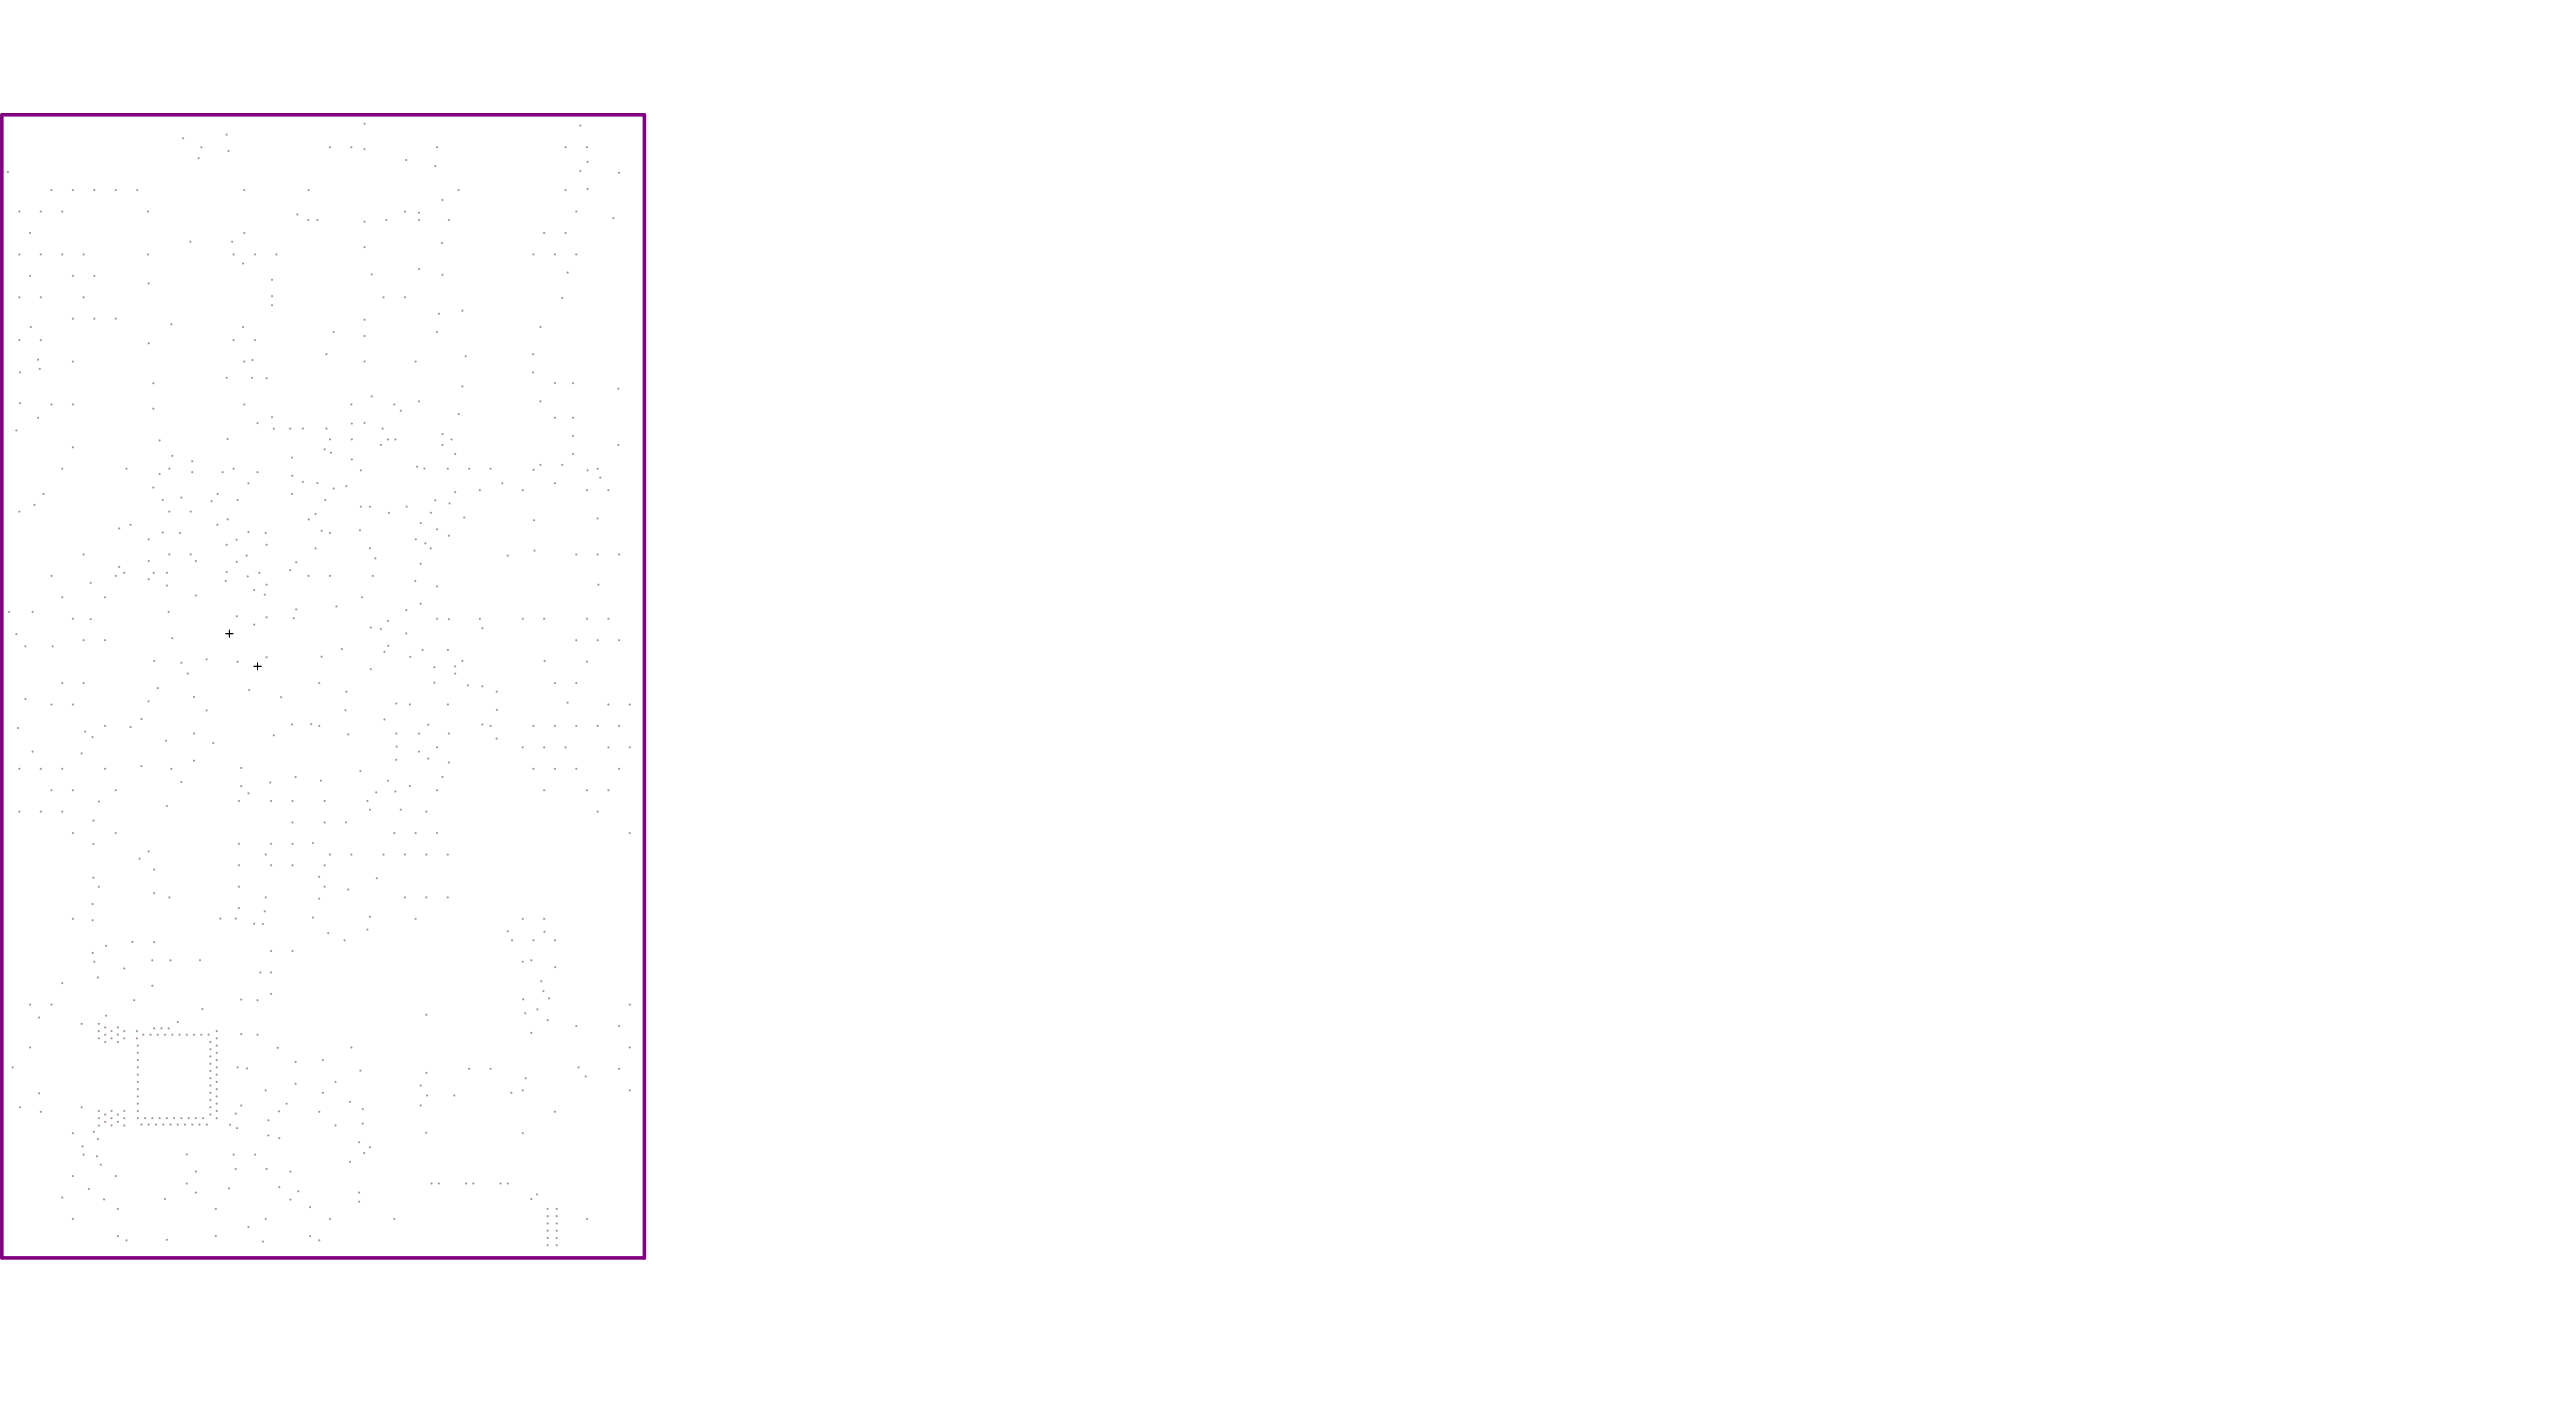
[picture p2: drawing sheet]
<svg xmlns="http://www.w3.org/2000/svg" width="600mm" height="329mm" viewBox="0 0 600 329" stroke-linecap="round" stroke-linejoin="round" font-family="sans-serif">
<path d="M52.6 147.6h1.7M53.5 146.8v1.6M59.2 155.2h1.6M60 154.4v1.6" fill="none" stroke="#000" stroke-width=".23"/>
<path d="M.4 26.7h149.8v266.3h-149.8z" fill="none" stroke="#800080" stroke-width=".83"/>
<g fill="#a6968d">
<circle cx="89.2" cy="99.8" r=".25"/>
<circle cx="70.6" cy="99.8" r=".25"/>
<circle cx="76.1" cy="99.8" r=".25"/>
<circle cx="67.6" cy="99.8" r=".25"/>
<circle cx="133.5" cy="105.8" r=".25"/>
<circle cx="133.5" cy="101.5" r=".25"/>
<circle cx="133.5" cy="97.3" r=".25"/>
<circle cx="133.5" cy="89.3" r=".25"/>
<circle cx="68" cy="168.7" r=".25"/>
<circle cx="68.9" cy="181" r=".25"/>
<circle cx="63" cy="182.3" r=".25"/>
<circle cx="57.9" cy="184.8" r=".25"/>
<circle cx="105.2" cy="102.4" r=".25"/>
<circle cx="92.1" cy="102.4" r=".25"/>
<circle cx="90.4" cy="181.8" r=".25"/>
<circle cx="92.1" cy="184.4" r=".25"/>
<circle cx="87.7" cy="184.6" r=".25"/>
<circle cx="74.8" cy="181.8" r=".25"/>
<circle cx="103.1" cy="103.6" r=".25"/>
<circle cx="31.3" cy="233" r=".25"/>
<circle cx="87.8" cy="204.6" r=".25"/>
<circle cx="19" cy="257.9" r=".25"/>
<circle cx="54.9" cy="259.4" r=".25"/>
<circle cx="45.2" cy="177.2" r=".25"/>
<circle cx="39.9" cy="179.1" r=".25"/>
<circle cx="23" cy="262.2" r=".25"/>
<circle cx="23" cy="260.5" r=".25"/>
<circle cx="23" cy="258.8" r=".25"/>
<circle cx="24.5" cy="261.3" r=".25"/>
<circle cx="24.5" cy="259.6" r=".25"/>
<circle cx="26" cy="262.2" r=".25"/>
<circle cx="26" cy="260.5" r=".25"/>
<circle cx="26" cy="258.8" r=".25"/>
<circle cx="27.5" cy="259.6" r=".25"/>
<circle cx="27.5" cy="261.3" r=".25"/>
<circle cx="29" cy="262.2" r=".25"/>
<circle cx="29" cy="260.5" r=".25"/>
<circle cx="29" cy="258.8" r=".25"/>
<circle cx="23" cy="238.5" r=".25"/>
<circle cx="23" cy="241.9" r=".25"/>
<circle cx="23" cy="240.2" r=".25"/>
<circle cx="27.5" cy="239.3" r=".25"/>
<circle cx="24.5" cy="239.3" r=".25"/>
<circle cx="24.5" cy="242.7" r=".25"/>
<circle cx="24.5" cy="241" r=".25"/>
<circle cx="27.5" cy="242.7" r=".25"/>
<circle cx="26" cy="241.9" r=".25"/>
<circle cx="26" cy="240.2" r=".25"/>
<circle cx="27.5" cy="241" r=".25"/>
<circle cx="29" cy="240.2" r=".25"/>
<circle cx="29" cy="241.9" r=".25"/>
<circle cx="50.5" cy="260.5" r=".25"/>
<circle cx="50.5" cy="240.2" r=".25"/>
<circle cx="31.9" cy="240.2" r=".25"/>
<circle cx="35.9" cy="239.5" r=".25"/>
<circle cx="37.6" cy="239.5" r=".25"/>
<circle cx="39.3" cy="239.5" r=".25"/>
<circle cx="50.5" cy="241.9" r=".25"/>
<circle cx="50.5" cy="243.6" r=".25"/>
<circle cx="50.5" cy="245.2" r=".25"/>
<circle cx="50.5" cy="246.9" r=".25"/>
<circle cx="50.5" cy="248.6" r=".25"/>
<circle cx="50.5" cy="250.3" r=".25"/>
<circle cx="50.5" cy="252" r=".25"/>
<circle cx="50.5" cy="253.7" r=".25"/>
<circle cx="50.5" cy="255.4" r=".25"/>
<circle cx="50.5" cy="257.1" r=".25"/>
<circle cx="50.5" cy="258.8" r=".25"/>
<circle cx="48.2" cy="261.9" r=".25"/>
<circle cx="46.5" cy="261.9" r=".25"/>
<circle cx="44.8" cy="261.9" r=".25"/>
<circle cx="43.1" cy="261.9" r=".25"/>
<circle cx="41.4" cy="261.9" r=".25"/>
<circle cx="39.7" cy="261.9" r=".25"/>
<circle cx="38" cy="261.9" r=".25"/>
<circle cx="36.3" cy="261.9" r=".25"/>
<circle cx="34.7" cy="261.9" r=".25"/>
<circle cx="33" cy="261.9" r=".25"/>
<circle cx="31.9" cy="241.9" r=".25"/>
<circle cx="32.1" cy="243.6" r=".25"/>
<circle cx="32.1" cy="245.2" r=".25"/>
<circle cx="32.1" cy="246.9" r=".25"/>
<circle cx="32.1" cy="248.6" r=".25"/>
<circle cx="32.1" cy="252" r=".25"/>
<circle cx="32.1" cy="250.3" r=".25"/>
<circle cx="32.1" cy="253.7" r=".25"/>
<circle cx="32.1" cy="255.4" r=".25"/>
<circle cx="32.1" cy="257.1" r=".25"/>
<circle cx="32.1" cy="258.8" r=".25"/>
<circle cx="32.1" cy="260.5" r=".25"/>
<circle cx="33.8" cy="260.5" r=".25"/>
<circle cx="35.5" cy="260.5" r=".25"/>
<circle cx="37.2" cy="260.5" r=".25"/>
<circle cx="38.9" cy="260.5" r=".25"/>
<circle cx="40.6" cy="260.5" r=".25"/>
<circle cx="42.3" cy="260.5" r=".25"/>
<circle cx="44" cy="260.5" r=".25"/>
<circle cx="45.6" cy="260.5" r=".25"/>
<circle cx="47.3" cy="260.5" r=".25"/>
<circle cx="49" cy="259.6" r=".25"/>
<circle cx="49" cy="257.9" r=".25"/>
<circle cx="49" cy="256.2" r=".25"/>
<circle cx="49" cy="252.8" r=".25"/>
<circle cx="49" cy="254.5" r=".25"/>
<circle cx="49" cy="251.2" r=".25"/>
<circle cx="49" cy="249.5" r=".25"/>
<circle cx="49" cy="247.8" r=".25"/>
<circle cx="49" cy="246.1" r=".25"/>
<circle cx="49" cy="244.4" r=".25"/>
<circle cx="49" cy="242.7" r=".25"/>
<circle cx="48.6" cy="241" r=".25"/>
<circle cx="46.9" cy="241" r=".25"/>
<circle cx="45.2" cy="241" r=".25"/>
<circle cx="43.5" cy="241" r=".25"/>
<circle cx="41.8" cy="241" r=".25"/>
<circle cx="40.2" cy="241" r=".25"/>
<circle cx="38.5" cy="241" r=".25"/>
<circle cx="36.8" cy="241" r=".25"/>
<circle cx="35.1" cy="241" r=".25"/>
<circle cx="33.4" cy="241" r=".25"/>
<circle cx="38.5" cy="279.3" r=".25"/>
<circle cx="40.2" cy="148.7" r=".25"/>
<circle cx="55.4" cy="154.2" r=".25"/>
<circle cx="61.7" cy="138.5" r=".25"/>
<circle cx="39.3" cy="142.5" r=".25"/>
<circle cx="38.9" cy="133.4" r=".25"/>
<circle cx="104.6" cy="51.2" r=".25"/>
<circle cx="121.8" cy="114.2" r=".25"/>
<circle cx="104.6" cy="144.2" r=".25"/>
<circle cx="98" cy="140.6" r=".25"/>
<circle cx="104.8" cy="117.3" r=".25"/>
<circle cx="87.5" cy="130.1" r=".25"/>
<circle cx="101.4" cy="116.5" r=".25"/>
<circle cx="104.6" cy="124.8" r=".25"/>
<circle cx="139.3" cy="120.8" r=".25"/>
<circle cx="139.5" cy="136.2" r=".25"/>
<circle cx="79.7" cy="151.2" r=".25"/>
<circle cx="68.5" cy="144" r=".25"/>
<circle cx="60.4" cy="133.4" r=".25"/>
<circle cx="38.9" cy="136.4" r=".25"/>
<circle cx="12.3" cy="150.6" r=".25"/>
<circle cx="38.7" cy="172.5" r=".25"/>
<circle cx="43.7" cy="156.9" r=".25"/>
<circle cx="81.1" cy="171.1" r=".25"/>
<circle cx="92.3" cy="163.9" r=".25"/>
<circle cx="109" cy="159.7" r=".25"/>
<circle cx="38.9" cy="187.8" r=".25"/>
<circle cx="27" cy="184.1" r=".25"/>
<circle cx="27" cy="194.1" r=".25"/>
<circle cx="81.1" cy="207.2" r=".25"/>
<circle cx="61.7" cy="212.3" r=".25"/>
<circle cx="76.5" cy="217.4" r=".25"/>
<circle cx="61.3" cy="289.2" r=".25"/>
<circle cx="38.9" cy="288.8" r=".25"/>
<circle cx="17" cy="184.1" r=".25"/>
<circle cx="4.7" cy="257.9" r=".25"/>
<circle cx="3" cy="248.6" r=".25"/>
<circle cx="62.1" cy="272.3" r=".25"/>
<circle cx="54.9" cy="272.3" r=".25"/>
<circle cx="97.6" cy="93.5" r=".25"/>
<circle cx="144.3" cy="129.2" r=".25"/>
<circle cx="144.3" cy="149.1" r=".25"/>
<circle cx="146.8" cy="164.1" r=".25"/>
<circle cx="144.3" cy="169.1" r=".25"/>
<circle cx="146.8" cy="174.1" r=".25"/>
<circle cx="144.3" cy="179.1" r=".25"/>
<circle cx="146.8" cy="194.1" r=".25"/>
<circle cx="146.8" cy="234" r=".25"/>
<circle cx="144.3" cy="239" r=".25"/>
<circle cx="146.8" cy="244" r=".25"/>
<circle cx="144.3" cy="249" r=".25"/>
<circle cx="146.8" cy="254" r=".25"/>
<circle cx="139.3" cy="109.2" r=".25"/>
<circle cx="141.8" cy="114.2" r=".25"/>
<circle cx="139.3" cy="129.2" r=".25"/>
<circle cx="141.8" cy="144.1" r=".25"/>
<circle cx="139.3" cy="149.1" r=".25"/>
<circle cx="141.8" cy="164.1" r=".25"/>
<circle cx="139.3" cy="169.1" r=".25"/>
<circle cx="141.8" cy="174.1" r=".25"/>
<circle cx="141.8" cy="184.1" r=".25"/>
<circle cx="139.3" cy="189.1" r=".25"/>
<circle cx="136.8" cy="34.3" r=".25"/>
<circle cx="134.3" cy="49.3" r=".25"/>
<circle cx="134.3" cy="59.3" r=".25"/>
<circle cx="136.8" cy="114.2" r=".25"/>
<circle cx="134.3" cy="129.2" r=".25"/>
<circle cx="136.8" cy="144.1" r=".25"/>
<circle cx="134.3" cy="149.1" r=".25"/>
<circle cx="136.8" cy="154.1" r=".25"/>
<circle cx="134.3" cy="159.1" r=".25"/>
<circle cx="134.3" cy="169.1" r=".25"/>
<circle cx="134.3" cy="179.1" r=".25"/>
<circle cx="136.8" cy="184.1" r=".25"/>
<circle cx="134.3" cy="239" r=".25"/>
<circle cx="136.8" cy="283.9" r=".25"/>
<circle cx="131.8" cy="34.3" r=".25"/>
<circle cx="131.8" cy="44.3" r=".25"/>
<circle cx="131.8" cy="54.3" r=".25"/>
<circle cx="129.3" cy="59.3" r=".25"/>
<circle cx="129.3" cy="89.2" r=".25"/>
<circle cx="129.3" cy="159.1" r=".25"/>
<circle cx="129.3" cy="169.1" r=".25"/>
<circle cx="131.8" cy="174.1" r=".25"/>
<circle cx="129.3" cy="179.1" r=".25"/>
<circle cx="129.3" cy="219" r=".25"/>
<circle cx="129.3" cy="259" r=".25"/>
<circle cx="126.8" cy="54.3" r=".25"/>
<circle cx="124.3" cy="59.3" r=".25"/>
<circle cx="126.8" cy="144.1" r=".25"/>
<circle cx="124.3" cy="169.1" r=".25"/>
<circle cx="126.8" cy="174.1" r=".25"/>
<circle cx="124.3" cy="179.1" r=".25"/>
<circle cx="126.8" cy="184.1" r=".25"/>
<circle cx="126.8" cy="214" r=".25"/>
<circle cx="124.3" cy="219" r=".25"/>
<circle cx="121.8" cy="144.1" r=".25"/>
<circle cx="121.8" cy="174.1" r=".25"/>
<circle cx="121.8" cy="214" r=".25"/>
<circle cx="119.3" cy="219" r=".25"/>
<circle cx="121.8" cy="224" r=".25"/>
<circle cx="121.8" cy="254" r=".25"/>
<circle cx="121.8" cy="264" r=".25"/>
<circle cx="114.3" cy="109.2" r=".25"/>
<circle cx="114.3" cy="169.1" r=".25"/>
<circle cx="114.3" cy="249" r=".25"/>
<circle cx="109.3" cy="109.2" r=".25"/>
<circle cx="111.8" cy="114.2" r=".25"/>
<circle cx="111.8" cy="144.1" r=".25"/>
<circle cx="109.3" cy="249" r=".25"/>
<circle cx="106.8" cy="44.3" r=".25"/>
<circle cx="104.3" cy="109.2" r=".25"/>
<circle cx="104.3" cy="199.1" r=".25"/>
<circle cx="104.3" cy="209" r=".25"/>
<circle cx="101.9" cy="34.3" r=".25"/>
<circle cx="101.9" cy="144.1" r=".25"/>
<circle cx="101.9" cy="174.1" r=".25"/>
<circle cx="101.9" cy="184.1" r=".25"/>
<circle cx="99.4" cy="189.1" r=".25"/>
<circle cx="101.9" cy="194.1" r=".25"/>
<circle cx="99.4" cy="199.1" r=".25"/>
<circle cx="99.4" cy="209" r=".25"/>
<circle cx="94.4" cy="49.3" r=".25"/>
<circle cx="94.4" cy="69.2" r=".25"/>
<circle cx="96.9" cy="84.2" r=".25"/>
<circle cx="96.9" cy="194.1" r=".25"/>
<circle cx="94.4" cy="199.1" r=".25"/>
<circle cx="94.4" cy="209" r=".25"/>
<circle cx="96.9" cy="214" r=".25"/>
<circle cx="89.4" cy="69.2" r=".25"/>
<circle cx="91.9" cy="94.2" r=".25"/>
<circle cx="91.9" cy="194.1" r=".25"/>
<circle cx="89.4" cy="199.1" r=".25"/>
<circle cx="91.9" cy="283.9" r=".25"/>
<circle cx="86.9" cy="134.2" r=".25"/>
<circle cx="84.4" cy="139.1" r=".25"/>
<circle cx="81.9" cy="34.3" r=".25"/>
<circle cx="81.9" cy="94.2" r=".25"/>
<circle cx="81.9" cy="244" r=".25"/>
<circle cx="76.9" cy="34.3" r=".25"/>
<circle cx="76.9" cy="124.2" r=".25"/>
<circle cx="76.9" cy="134.2" r=".25"/>
<circle cx="74.4" cy="159.1" r=".25"/>
<circle cx="74.4" cy="169.1" r=".25"/>
<circle cx="74.4" cy="259" r=".25"/>
<circle cx="76.9" cy="283.9" r=".25"/>
<circle cx="74.4" cy="288.9" r=".25"/>
<circle cx="71.9" cy="44.3" r=".25"/>
<circle cx="71.9" cy="134.2" r=".25"/>
<circle cx="64.4" cy="59.3" r=".25"/>
<circle cx="59.4" cy="59.3" r=".25"/>
<circle cx="59.4" cy="79.2" r=".25"/>
<circle cx="61.9" cy="124.2" r=".25"/>
<circle cx="61.9" cy="254" r=".25"/>
<circle cx="59.4" cy="269" r=".25"/>
<circle cx="61.9" cy="283.9" r=".25"/>
<circle cx="56.9" cy="44.3" r=".25"/>
<circle cx="56.9" cy="54.3" r=".25"/>
<circle cx="54.4" cy="59.3" r=".25"/>
<circle cx="54.4" cy="79.2" r=".25"/>
<circle cx="56.9" cy="84.2" r=".25"/>
<circle cx="56.9" cy="94.2" r=".25"/>
<circle cx="54.4" cy="109.2" r=".25"/>
<circle cx="54.4" cy="269" r=".25"/>
<circle cx="46.9" cy="34.3" r=".25"/>
<circle cx="44.4" cy="119.2" r=".25"/>
<circle cx="44.4" cy="129.2" r=".25"/>
<circle cx="39.5" cy="109.2" r=".25"/>
<circle cx="39.5" cy="119.2" r=".25"/>
<circle cx="42" cy="124.2" r=".25"/>
<circle cx="39.5" cy="129.2" r=".25"/>
<circle cx="39.5" cy="209" r=".25"/>
<circle cx="34.5" cy="49.3" r=".25"/>
<circle cx="34.5" cy="59.3" r=".25"/>
<circle cx="32" cy="44.3" r=".25"/>
<circle cx="29.5" cy="109.2" r=".25"/>
<circle cx="29.5" cy="288.9" r=".25"/>
<circle cx="27" cy="44.3" r=".25"/>
<circle cx="27" cy="74.2" r=".25"/>
<circle cx="27" cy="134.2" r=".25"/>
<circle cx="24.5" cy="139.1" r=".25"/>
<circle cx="24.5" cy="149.1" r=".25"/>
<circle cx="24.5" cy="169.1" r=".25"/>
<circle cx="24.5" cy="179.1" r=".25"/>
<circle cx="27" cy="273.9" r=".25"/>
<circle cx="22" cy="44.3" r=".25"/>
<circle cx="19.5" cy="59.3" r=".25"/>
<circle cx="22" cy="64.3" r=".25"/>
<circle cx="19.5" cy="69.2" r=".25"/>
<circle cx="22" cy="74.2" r=".25"/>
<circle cx="19.5" cy="129.2" r=".25"/>
<circle cx="19.5" cy="149.1" r=".25"/>
<circle cx="19.5" cy="159.1" r=".25"/>
<circle cx="22" cy="224" r=".25"/>
<circle cx="19.5" cy="269" r=".25"/>
<circle cx="17" cy="44.3" r=".25"/>
<circle cx="14.5" cy="49.3" r=".25"/>
<circle cx="14.5" cy="59.3" r=".25"/>
<circle cx="17" cy="64.3" r=".25"/>
<circle cx="17" cy="74.2" r=".25"/>
<circle cx="17" cy="84.2" r=".25"/>
<circle cx="17" cy="94.2" r=".25"/>
<circle cx="17" cy="104.2" r=".25"/>
<circle cx="14.5" cy="109.2" r=".25"/>
<circle cx="14.5" cy="139.1" r=".25"/>
<circle cx="17" cy="144.1" r=".25"/>
<circle cx="14.5" cy="159.1" r=".25"/>
<circle cx="17" cy="164.1" r=".25"/>
<circle cx="14.5" cy="179.1" r=".25"/>
<circle cx="14.5" cy="189.1" r=".25"/>
<circle cx="17" cy="194.1" r=".25"/>
<circle cx="17" cy="214" r=".25"/>
<circle cx="14.5" cy="229" r=".25"/>
<circle cx="17" cy="264" r=".25"/>
<circle cx="17" cy="273.9" r=".25"/>
<circle cx="14.5" cy="278.9" r=".25"/>
<circle cx="17" cy="283.9" r=".25"/>
<circle cx="12" cy="44.3" r=".25"/>
<circle cx="9.5" cy="49.3" r=".25"/>
<circle cx="9.5" cy="59.3" r=".25"/>
<circle cx="9.5" cy="69.2" r=".25"/>
<circle cx="9.5" cy="79.2" r=".25"/>
<circle cx="12" cy="94.2" r=".25"/>
<circle cx="12" cy="134.2" r=".25"/>
<circle cx="12" cy="164.1" r=".25"/>
<circle cx="9.5" cy="179.1" r=".25"/>
<circle cx="12" cy="184.1" r=".25"/>
<circle cx="9.5" cy="189.1" r=".25"/>
<circle cx="12" cy="234" r=".25"/>
<circle cx="9.5" cy="259" r=".25"/>
<circle cx="4.5" cy="49.3" r=".25"/>
<circle cx="7" cy="54.3" r=".25"/>
<circle cx="4.5" cy="59.3" r=".25"/>
<circle cx="7" cy="64.3" r=".25"/>
<circle cx="4.5" cy="69.2" r=".25"/>
<circle cx="4.5" cy="79.2" r=".25"/>
<circle cx="4.5" cy="119.2" r=".25"/>
<circle cx="4.5" cy="179.1" r=".25"/>
<circle cx="4.5" cy="189.1" r=".25"/>
<circle cx="7" cy="234" r=".25"/>
<circle cx="7" cy="244" r=".25"/>
<circle cx="22.6" cy="269.3" r=".25"/>
<circle cx="22.8" cy="265.3" r=".25"/>
<circle cx="19.2" cy="267" r=".25"/>
<circle cx="9.1" cy="237" r=".25"/>
<circle cx="24.7" cy="220.3" r=".25"/>
<circle cx="24.7" cy="236.6" r=".25"/>
<circle cx="9.1" cy="254.7" r=".25"/>
<circle cx="80.3" cy="219" r=".25"/>
<circle cx="85.6" cy="186.6" r=".25"/>
<circle cx="80.6" cy="191.6" r=".25"/>
<circle cx="75.6" cy="191.6" r=".25"/>
<circle cx="68.2" cy="191.6" r=".25"/>
<circle cx="68.2" cy="186.6" r=".25"/>
<circle cx="85.6" cy="216.5" r=".25"/>
<circle cx="81.9" cy="199.1" r=".25"/>
<circle cx="76.9" cy="199.1" r=".25"/>
<circle cx="75.6" cy="186.6" r=".25"/>
<circle cx="75.6" cy="201.6" r=".25"/>
<circle cx="75.6" cy="206.5" r=".25"/>
<circle cx="68.2" cy="196.6" r=".25"/>
<circle cx="68.2" cy="201.6" r=".25"/>
<circle cx="68.2" cy="221.5" r=".25"/>
<circle cx="63.2" cy="186.6" r=".25"/>
<circle cx="63.2" cy="196.6" r=".25"/>
<circle cx="61.9" cy="199.1" r=".25"/>
<circle cx="63.2" cy="201.6" r=".25"/>
<circle cx="61.9" cy="209" r=".25"/>
<circle cx="63.2" cy="221.5" r=".25"/>
<circle cx="63.2" cy="226.5" r=".25"/>
<circle cx="63.2" cy="231.5" r=".25"/>
<circle cx="60.7" cy="226.5" r=".25"/>
<circle cx="55.7" cy="186.6" r=".25"/>
<circle cx="55.7" cy="196.6" r=".25"/>
<circle cx="55.7" cy="201.6" r=".25"/>
<circle cx="55.7" cy="206.5" r=".25"/>
<circle cx="55.7" cy="211.5" r=".25"/>
<circle cx="99.4" cy="236.4" r=".25"/>
<circle cx="42.2" cy="182.2" r=".25"/>
<circle cx="42.3" cy="154.4" r=".25"/>
<circle cx="21.6" cy="171.7" r=".25"/>
<circle cx="21.8" cy="191.1" r=".25"/>
<circle cx="21.8" cy="196.6" r=".25"/>
<circle cx="34.6" cy="163.4" r=".25"/>
<circle cx="34.7" cy="198.3" r=".25"/>
<circle cx="5.9" cy="150.6" r=".25"/>
<circle cx="5.9" cy="162.8" r=".25"/>
<circle cx="21.9" cy="263.6" r=".25"/>
<circle cx="22.8" cy="227.7" r=".25"/>
<circle cx="51.3" cy="214" r=".25"/>
<circle cx="54.9" cy="214" r=".25"/>
<circle cx="55.4" cy="248.6" r=".25"/>
<circle cx="55.3" cy="262.8" r=".25"/>
<circle cx="53.6" cy="262" r=".25"/>
<circle cx="56.2" cy="257.5" r=".25"/>
<circle cx="62.5" cy="261" r=".25"/>
<circle cx="62.5" cy="264.5" r=".25"/>
<circle cx="53.4" cy="276.9" r=".25"/>
<circle cx="57.5" cy="129.4" r=".25"/>
<circle cx="29" cy="133.4" r=".25"/>
<circle cx="35.8" cy="133.4" r=".25"/>
<circle cx="37.2" cy="102.6" r=".25"/>
<circle cx="124.5" cy="121.2" r=".25"/>
<circle cx="124.3" cy="109.4" r=".25"/>
<circle cx="100.4" cy="119.4" r=".25"/>
<circle cx="83.9" cy="123.5" r=".25"/>
<circle cx="101.9" cy="123.3" r=".25"/>
<circle cx="99.1" cy="126.6" r=".25"/>
<circle cx="96.9" cy="125.6" r=".25"/>
<circle cx="101.9" cy="136.6" r=".25"/>
<circle cx="100.4" cy="127.7" r=".25"/>
<circle cx="108.2" cy="120.6" r=".25"/>
<circle cx="98" cy="131.3" r=".25"/>
<circle cx="96.8" cy="135.3" r=".25"/>
<circle cx="98" cy="121.8" r=".25"/>
<circle cx="88.7" cy="146.5" r=".25"/>
<circle cx="21.1" cy="144.2" r=".25"/>
<circle cx="43.5" cy="268.9" r=".25"/>
<circle cx="50.3" cy="287.9" r=".25"/>
<circle cx="50.3" cy="281.6" r=".25"/>
<circle cx="84.9" cy="34.7" r=".25"/>
<circle cx="83.7" cy="266.1" r=".25"/>
<circle cx="83.7" cy="277.8" r=".25"/>
<circle cx="83.7" cy="279.9" r=".25"/>
<circle cx="84.9" cy="268.6" r=".25"/>
<circle cx="86.2" cy="267.2" r=".25"/>
<circle cx="57.9" cy="285.8" r=".25"/>
<circle cx="86.6" cy="92.3" r=".25"/>
<circle cx="86.2" cy="213.5" r=".25"/>
<circle cx="86.2" cy="188.6" r=".25"/>
<circle cx="93.4" cy="188.6" r=".25"/>
<circle cx="93.4" cy="95.7" r=".25"/>
<circle cx="106.9" cy="96.5" r=".25"/>
<circle cx="125.9" cy="93.5" r=".25"/>
<circle cx="144.1" cy="90.5" r=".25"/>
<circle cx="60" cy="110" r=".25"/>
<circle cx="60" cy="98.6" r=".25"/>
<circle cx="63.4" cy="97.2" r=".25"/>
<circle cx="84.9" cy="84.2" r=".25"/>
<circle cx="85" cy="78.3" r=".25"/>
<circle cx="84.9" cy="74.5" r=".25"/>
<circle cx="84.9" cy="57.6" r=".25"/>
<circle cx="84.9" cy="28.8" r=".25"/>
<circle cx="84.9" cy="51.6" r=".25"/>
<circle cx="84.9" cy="98.5" r=".25"/>
<circle cx="77.8" cy="77.3" r=".25"/>
<circle cx="101.9" cy="77.3" r=".25"/>
<circle cx="102.3" cy="73.1" r=".25"/>
<circle cx="65.5" cy="162.4" r=".25"/>
<circle cx="132.3" cy="163.7" r=".25"/>
<circle cx="90" cy="51.2" r=".25"/>
<circle cx="74" cy="51.2" r=".25"/>
<circle cx="74" cy="112.5" r=".25"/>
<circle cx="62.1" cy="88.1" r=".25"/>
<circle cx="58.7" cy="88" r=".25"/>
<circle cx="58.8" cy="83.9" r=".25"/>
<circle cx="63.4" cy="65.2" r=".25"/>
<circle cx="63.4" cy="69" r=".25"/>
<circle cx="56.6" cy="76.2" r=".25"/>
<circle cx="56.6" cy="61.4" r=".25"/>
<circle cx="76.1" cy="82.5" r=".25"/>
<circle cx="97.6" cy="49.5" r=".25"/>
<circle cx="97.6" cy="51.2" r=".25"/>
<circle cx="97.7" cy="62.7" r=".25"/>
<circle cx="103.1" cy="64" r=".25"/>
<circle cx="101.4" cy="38.7" r=".25"/>
<circle cx="69.3" cy="50" r=".25"/>
<circle cx="8" cy="117.6" r=".25"/>
<circle cx="94.7" cy="37.3" r=".25"/>
<circle cx="46.3" cy="36.9" r=".25"/>
<circle cx="53.3" cy="35.2" r=".25"/>
<circle cx="86.6" cy="63.9" r=".25"/>
<circle cx="103.1" cy="46.6" r=".25"/>
<circle cx="103" cy="56.6" r=".25"/>
<circle cx="71.8" cy="51.2" r=".25"/>
<circle cx="42.7" cy="32.2" r=".25"/>
<circle cx="52.8" cy="31.4" r=".25"/>
<circle cx="54.1" cy="56.3" r=".25"/>
<circle cx="44.4" cy="56.3" r=".25"/>
<circle cx="34.7" cy="80" r=".25"/>
<circle cx="34.7" cy="66" r=".25"/>
<circle cx="63.4" cy="71.1" r=".25"/>
<circle cx="132.3" cy="63.5" r=".25"/>
<circle cx="144.1" cy="103.6" r=".25"/>
<circle cx="131" cy="69.4" r=".25"/>
<circle cx="131" cy="108.3" r=".25"/>
<circle cx="125.9" cy="108.3" r=".25"/>
<circle cx="124.6" cy="128.3" r=".25"/>
<circle cx="52.8" cy="88" r=".25"/>
<circle cx="39.9" cy="75.5" r=".25"/>
<circle cx="35.7" cy="95.2" r=".25"/>
<circle cx="35.7" cy="89.3" r=".25"/>
<circle cx="40.2" cy="106.2" r=".25"/>
<circle cx="44.8" cy="107.4" r=".25"/>
<circle cx="44.8" cy="110" r=".25"/>
<circle cx="51.9" cy="110" r=".25"/>
<circle cx="42.3" cy="115.9" r=".25"/>
<circle cx="37.2" cy="110.4" r=".25"/>
<circle cx="88.7" cy="103.6" r=".25"/>
<circle cx="4.7" cy="93.9" r=".25"/>
<circle cx="3.8" cy="100.3" r=".25"/>
<circle cx="4.7" cy="86.7" r=".25"/>
<circle cx="9.3" cy="85.9" r=".25"/>
<circle cx="10.1" cy="115.1" r=".25"/>
<circle cx="8.9" cy="97.3" r=".25"/>
<circle cx="8.9" cy="83.8" r=".25"/>
<circle cx="129.3" cy="97.3" r=".25"/>
<circle cx="118.3" cy="216.9" r=".25"/>
<circle cx="118.3" cy="129.4" r=".25"/>
<circle cx="125.2" cy="278.2" r=".25"/>
<circle cx="126.6" cy="230.9" r=".25"/>
<circle cx="126.9" cy="217" r=".25"/>
<circle cx="136.9" cy="44" r=".25"/>
<circle cx="142.9" cy="50.8" r=".25"/>
<circle cx="135.2" cy="29.2" r=".25"/>
<circle cx="135.2" cy="39.8" r=".25"/>
<circle cx="136.9" cy="37.7" r=".25"/>
<circle cx="144.3" cy="40.2" r=".25"/>
<circle cx="126.9" cy="153.9" r=".25"/>
<circle cx="107.8" cy="153.9" r=".25"/>
<circle cx="136.9" cy="109.6" r=".25"/>
<circle cx="67.6" cy="132.8" r=".25"/>
<circle cx="117.1" cy="112.6" r=".25"/>
<circle cx="129.3" cy="112.6" r=".25"/>
<circle cx="70.6" cy="112.2" r=".25"/>
<circle cx="80.7" cy="113.2" r=".25"/>
<circle cx="139.9" cy="111.3" r=".25"/>
<circle cx="84.1" cy="109.6" r=".25"/>
<circle cx="107.8" cy="72.4" r=".25"/>
<circle cx="124.2" cy="82.5" r=".25"/>
<circle cx="108.5" cy="83" r=".25"/>
<circle cx="125.9" cy="76.2" r=".25"/>
<circle cx="107.8" cy="90" r=".25"/>
<circle cx="124.2" cy="86.7" r=".25"/>
<circle cx="35.7" cy="113.6" r=".25"/>
<circle cx="7.2" cy="76.2" r=".25"/>
<circle cx="106.1" cy="114.6" r=".25"/>
<circle cx="72" cy="121" r=".25"/>
<circle cx="69.5" cy="277.5" r=".25"/>
<circle cx="53" cy="102.3" r=".25"/>
<circle cx="76.9" cy="102.3" r=".25"/>
<circle cx="77.1" cy="105.4" r=".25"/>
<circle cx="106.1" cy="105.8" r=".25"/>
<circle cx="90.6" cy="119.5" r=".25"/>
<circle cx="82" cy="98.7" r=".25"/>
<circle cx="82" cy="107" r=".25"/>
<circle cx="82" cy="102.3" r=".25"/>
<circle cx="90.4" cy="102.4" r=".25"/>
<circle cx="73.5" cy="119.7" r=".25"/>
<circle cx="86.2" cy="127.7" r=".25"/>
<circle cx="86.2" cy="118" r=".25"/>
<circle cx="98.9" cy="109.1" r=".25"/>
<circle cx="97.2" cy="108.7" r=".25"/>
<circle cx="73.5" cy="127.7" r=".25"/>
<circle cx="62.1" cy="143.8" r=".25"/>
<circle cx="62.1" cy="153.1" r=".25"/>
<circle cx="84.1" cy="118" r=".25"/>
<circle cx="75.6" cy="104.7" r=".25"/>
<circle cx="75.8" cy="116.5" r=".25"/>
<circle cx="55.4" cy="116.5" r=".25"/>
<circle cx="53" cy="121" r=".25"/>
<circle cx="27.8" cy="123.1" r=".25"/>
<circle cx="2.1" cy="142.5" r=".25"/>
<circle cx="7.6" cy="142.5" r=".25"/>
<circle cx="34.7" cy="130.7" r=".25"/>
<circle cx="21.1" cy="135.8" r=".25"/>
<circle cx="27.8" cy="132.1" r=".25"/>
<circle cx="55.2" cy="143.6" r=".25"/>
<circle cx="55.1" cy="125.7" r=".25"/>
<circle cx="57.9" cy="123.9" r=".25"/>
<circle cx="55.2" cy="130.9" r=".25"/>
<circle cx="52.8" cy="133.2" r=".25"/>
<circle cx="52.8" cy="126.9" r=".25"/>
<circle cx="62.1" cy="126.9" r=".25"/>
<circle cx="62.1" cy="136.2" r=".25"/>
<circle cx="59.2" cy="145.5" r=".25"/>
<circle cx="34.7" cy="125.6" r=".25"/>
<circle cx="34.7" cy="134.9" r=".25"/>
<circle cx="77.8" cy="113.8" r=".25"/>
<circle cx="106.1" cy="155.2" r=".25"/>
<circle cx="95.6" cy="153" r=".25"/>
<circle cx="94.8" cy="118" r=".25"/>
<circle cx="74.9" cy="123.6" r=".25"/>
<circle cx="74.9" cy="153" r=".25"/>
<circle cx="94.7" cy="142.1" r=".25"/>
<circle cx="94.7" cy="147.6" r=".25"/>
<circle cx="90.4" cy="144.6" r=".25"/>
<circle cx="90.5" cy="150.4" r=".25"/>
<circle cx="101.2" cy="155.4" r=".25"/>
<circle cx="101.2" cy="159" r=".25"/>
<circle cx="57.7" cy="134.3" r=".25"/>
<circle cx="37.9" cy="116.4" r=".25"/>
<circle cx="37.9" cy="124.1" r=".25"/>
<circle cx="45.6" cy="130.7" r=".25"/>
<circle cx="45.6" cy="138.7" r=".25"/>
<circle cx="30.4" cy="122.2" r=".25"/>
<circle cx="50.6" cy="122.2" r=".25"/>
<circle cx="69" cy="142" r=".25"/>
<circle cx="69" cy="131" r=".25"/>
<circle cx="86.4" cy="146.1" r=".25"/>
<circle cx="86.4" cy="155.9" r=".25"/>
<circle cx="80.7" cy="161.1" r=".25"/>
<circle cx="80.5" cy="165.5" r=".25"/>
<circle cx="58.1" cy="160.7" r=".25"/>
<circle cx="98.5" cy="151.4" r=".25"/>
<circle cx="112.4" cy="159.9" r=".25"/>
<circle cx="112.4" cy="146.3" r=".25"/>
<circle cx="92.4" cy="173.9" r=".25"/>
<circle cx="103.1" cy="101.1" r=".25"/>
<circle cx="103.1" cy="181" r=".25"/>
<circle cx="89.6" cy="151.8" r=".25"/>
<circle cx="89.6" cy="167.6" r=".25"/>
<circle cx="115.8" cy="165.4" r=".25"/>
<circle cx="115.8" cy="161.1" r=".25"/>
<circle cx="106.1" cy="156.9" r=".25"/>
<circle cx="115.7" cy="172.1" r=".25"/>
<circle cx="112.4" cy="168.8" r=".25"/>
<circle cx="99.8" cy="176.7" r=".25"/>
<circle cx="99.8" cy="168.8" r=".25"/>
<circle cx="97.6" cy="170.9" r=".25"/>
<circle cx="97.6" cy="175.1" r=".25"/>
<circle cx="63.8" cy="99.8" r=".25"/>
<circle cx="63.8" cy="171.3" r=".25"/>
<circle cx="48.1" cy="153.6" r=".25"/>
<circle cx="48.1" cy="165.5" r=".25"/>
<circle cx="49.7" cy="173.1" r=".25"/>
<circle cx="49.3" cy="116.7" r=".25"/>
<circle cx="30.4" cy="169.3" r=".25"/>
<circle cx="19.9" cy="170.4" r=".25"/>
<circle cx="45.2" cy="170.9" r=".25"/>
<circle cx="45.2" cy="162.3" r=".25"/>
<circle cx="67.7" cy="279.4" r=".25"/>
<circle cx="67.7" cy="272.9" r=".25"/>
<circle cx="72.3" cy="281.2" r=".25"/>
<circle cx="72.3" cy="287.9" r=".25"/>
<circle cx="27.5" cy="281.6" r=".25"/>
<circle cx="27.5" cy="287.9" r=".25"/>
<circle cx="119.2" cy="254.5" r=".25"/>
<circle cx="98" cy="252.9" r=".25"/>
<circle cx="98" cy="257.5" r=".25"/>
<circle cx="68.9" cy="252.4" r=".25"/>
<circle cx="68.9" cy="247.4" r=".25"/>
<circle cx="75.2" cy="246.9" r=".25"/>
<circle cx="75.2" cy="254.5" r=".25"/>
<circle cx="65" cy="258.9" r=".25"/>
<circle cx="64.7" cy="244.1" r=".25"/>
<circle cx="57.6" cy="248.9" r=".25"/>
<circle cx="24.3" cy="279.4" r=".25"/>
<circle cx="134.8" cy="248.6" r=".25"/>
<circle cx="136.5" cy="250.7" r=".25"/>
<circle cx="81.6" cy="256.7" r=".25"/>
<circle cx="45.6" cy="272.9" r=".25"/>
<circle cx="43.5" cy="275.7" r=".25"/>
<circle cx="23.5" cy="271.3" r=".25"/>
<circle cx="3.8" cy="147.7" r=".25"/>
<circle cx="99.4" cy="249.9" r=".25"/>
<circle cx="127.6" cy="237.6" r=".25"/>
<circle cx="123.8" cy="240.6" r=".25"/>
<circle cx="122.4" cy="236" r=".25"/>
<circle cx="125.2" cy="235.1" r=".25"/>
<circle cx="128" cy="232.6" r=".25"/>
<circle cx="84" cy="249.4" r=".25"/>
<circle cx="84" cy="179.6" r=".25"/>
<circle cx="60" cy="233" r=".25"/>
<circle cx="60" cy="241" r=".25"/>
<circle cx="56.2" cy="232.8" r=".25"/>
<circle cx="56.2" cy="240.9" r=".25"/>
<circle cx="35.9" cy="202.6" r=".25"/>
<circle cx="23" cy="186.7" r=".25"/>
<circle cx="23" cy="206.6" r=".25"/>
<circle cx="29" cy="225.6" r=".25"/>
<circle cx="30.9" cy="219.4" r=".25"/>
<circle cx="35.5" cy="229.6" r=".25"/>
<circle cx="35.5" cy="223.7" r=".25"/>
<circle cx="21.6" cy="222" r=".25"/>
<circle cx="21.6" cy="214.4" r=".25"/>
<circle cx="21.6" cy="210.6" r=".25"/>
<circle cx="21.8" cy="204.5" r=".25"/>
<circle cx="72.5" cy="168.7" r=".25"/>
<circle cx="61.3" cy="215.3" r=".25"/>
<circle cx="59.2" cy="215.2" r=".25"/>
<circle cx="72.9" cy="196.4" r=".25"/>
<circle cx="72.9" cy="213.7" r=".25"/>
<circle cx="74.4" cy="204.2" r=".25"/>
<circle cx="74.4" cy="209.3" r=".25"/>
<circle cx="56.2" cy="183.1" r=".25"/>
<circle cx="56.2" cy="178.9" r=".25"/>
<circle cx="32.5" cy="200" r=".25"/>
<circle cx="46.6" cy="223.7" r=".25"/>
<circle cx="7.6" cy="175.1" r=".25"/>
<circle cx="19" cy="175.5" r=".25"/>
<circle cx="19" cy="238.5" r=".25"/>
<circle cx="1.8" cy="40.1" r=".25"/>
<circle cx="4.2" cy="169.6" r=".25"/>
<circle cx="41.4" cy="238.1" r=".25"/>
<circle cx="47.2" cy="235.1" r=".25"/>
<circle cx="39.7" cy="223.7" r=".25"/>
<circle cx="35.9" cy="219.5" r=".25"/>
<circle cx="35.9" cy="208.1" r=".25"/>
<circle cx="104.6" cy="170.9" r=".25"/>
<circle cx="105.9" cy="255.2" r=".25"/>
<circle cx="99.5" cy="255.2" r=".25"/>
<circle cx="33" cy="167.5" r=".25"/>
<circle cx="104.4" cy="164.1" r=".25"/>
<circle cx="104.4" cy="151.4" r=".25"/>
<circle cx="95.5" cy="164.1" r=".25"/>
<circle cx="95.5" cy="183.1" r=".25"/>
<circle cx="92.3" cy="170.9" r=".25"/>
<circle cx="59.2" cy="137.5" r=".25"/>
<circle cx="104.6" cy="177.6" r=".25"/>
<circle cx="92.3" cy="177" r=".25"/>
<circle cx="52.6" cy="135.3" r=".25"/>
<circle cx="123.8" cy="279.3" r=".25"/>
<circle cx="99.3" cy="263.8" r=".25"/>
<circle cx="78.4" cy="141.3" r=".25"/>
<circle cx="121.9" cy="232.8" r=".25"/>
<circle cx="126.2" cy="228.6" r=".25"/>
<circle cx="129.4" cy="225.3" r=".25"/>
<circle cx="122.5" cy="251.2" r=".25"/>
<circle cx="78.2" cy="252" r=".25"/>
<circle cx="78.2" cy="262.2" r=".25"/>
<circle cx="84.5" cy="261.7" r=".25"/>
<circle cx="84.5" cy="258.4" r=".25"/>
<circle cx="20.7" cy="277" r=".25"/>
<circle cx="123.8" cy="223.7" r=".25"/>
<circle cx="66.8" cy="257.1" r=".25"/>
<circle cx="45.6" cy="277.8" r=".25"/>
<circle cx="127.6" cy="285" r=".25"/>
<circle cx="127.6" cy="290.1" r=".25"/>
<circle cx="127.6" cy="288.4" r=".25"/>
<circle cx="127.6" cy="286.7" r=".25"/>
<circle cx="127.6" cy="283.3" r=".25"/>
<circle cx="127.6" cy="281.6" r=".25"/>
<circle cx="116.6" cy="275.7" r=".25"/>
<circle cx="129.7" cy="290.1" r=".25"/>
<circle cx="129.7" cy="288.4" r=".25"/>
<circle cx="129.7" cy="286.7" r=".25"/>
<circle cx="129.7" cy="285" r=".25"/>
<circle cx="129.7" cy="283.3" r=".25"/>
<circle cx="129.7" cy="281.6" r=".25"/>
<circle cx="118.3" cy="275.7" r=".25"/>
<circle cx="110.3" cy="275.7" r=".25"/>
<circle cx="108.6" cy="275.7" r=".25"/>
<circle cx="102.3" cy="275.7" r=".25"/>
<circle cx="100.6" cy="275.7" r=".25"/>
<circle cx="65.1" cy="265.1" r=".25"/>
<circle cx="65.1" cy="276.5" r=".25"/>
<circle cx="57.9" cy="112.6" r=".25"/>
<circle cx="81.6" cy="270.6" r=".25"/>
<circle cx="68" cy="115.1" r=".25"/>
<circle cx="68.1" cy="110.8" r=".25"/>
<circle cx="68" cy="106.6" r=".25"/>
<circle cx="50.7" cy="115.1" r=".25"/>
<circle cx="33" cy="178.5" r=".25"/>
<circle cx="35.9" cy="153.9" r=".25"/>
<circle cx="36.8" cy="160.3" r=".25"/>
</g>
</svg>
